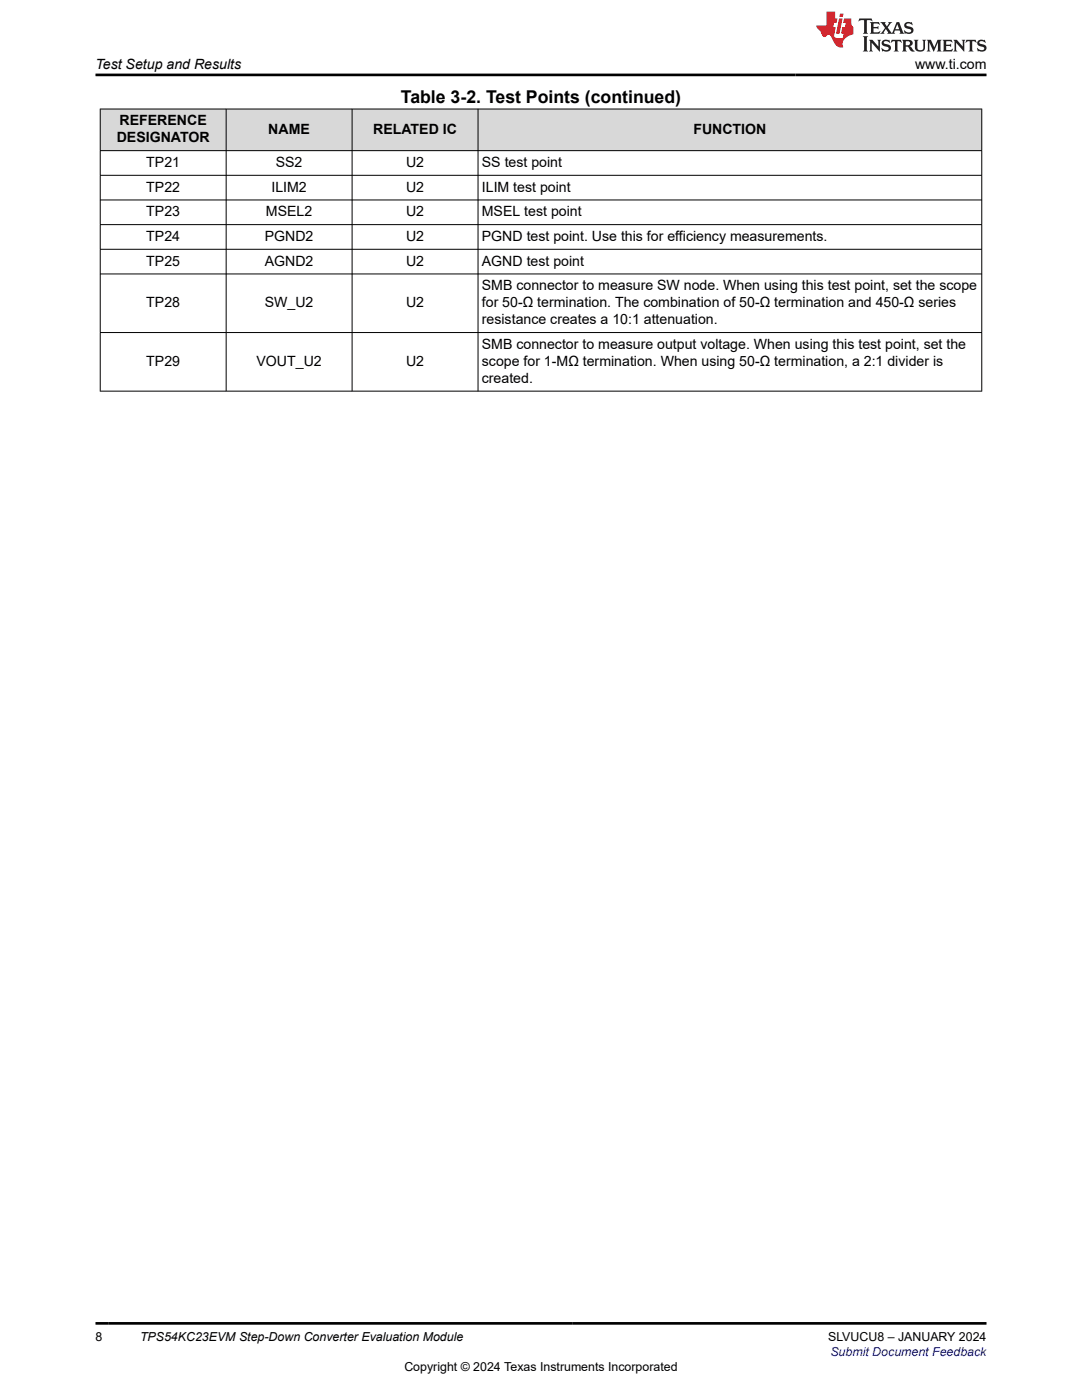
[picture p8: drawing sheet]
<svg xmlns="http://www.w3.org/2000/svg" width="216mm" height="279mm" viewBox="0 0 216 279" stroke-linecap="round" stroke-linejoin="round" font-family="sans-serif">
<defs><g id="words">
<text font-size="3.5" x="80" y="20.6">Table 3-2. Test Points (continued)</text>
<g font-size="2.8">
<text x="19" y="13.8">Test Setup and Results</text>
<text x="182.6" y="13.8">www.ti.com</text>
<text x="23.3" y="28.4">DESIGNATOR</text>
<text x="23.9" y="25">REFERENCE</text>
<text x="53.5" y="26.7">NAME</text>
<text x="74.5" y="26.7">RELATED IC</text>
<text x="138.4" y="26.7">FUNCTION</text>
<text x="29.2" y="33.3">TP21</text>
<text x="55" y="33.3">SS2</text>
<text x="81" y="33.3">U2</text>
<text x="96.2" y="33.3">SS test point</text>
<text x="29.2" y="38.3">TP22</text>
<text x="54.2" y="38.3">ILIM2</text>
<text x="81" y="38.3">U2</text>
<text x="96.2" y="38.3">ILIM test point</text>
<text x="29.2" y="43.2">TP23</text>
<text x="53.1" y="43.2">MSEL2</text>
<text x="81" y="43.2">U2</text>
<text x="96.2" y="43.2">MSEL test point</text>
<text x="29.2" y="48.1">TP24</text>
<text x="29.2" y="53">TP25</text>
<text x="52.8" y="48.1">PGND2</text>
<text x="52.8" y="53">AGND2</text>
<text x="81" y="48.1">U2</text>
<text x="81" y="53">U2</text>
<text x="96.2" y="48.1">PGND test point. Use this for efficiency measurements.</text>
<text x="96.2" y="53">AGND test point</text>
<text x="96.2" y="57.9">SMB connector to measure SW node. When using this test point, set the scope</text>
<text x="29.2" y="61.3">TP28</text>
<text x="52.8" y="61.3">SW_U2</text>
<text x="81" y="61.3">U2</text>
<text x="96.2" y="61.3">for 50-Ω termination. The combination of 50-Ω termination and 450-Ω series</text>
<text x="96.2" y="64.7">resistance creates a 10:1 attenuation.</text>
<text x="96.2" y="69.6">SMB connector to measure output voltage. When using this test point, set the</text>
<text x="29.2" y="73">TP29</text>
<text x="51.2" y="73">VOUT_U2</text>
<text x="81" y="73">U2</text>
<text x="96.2" y="73">scope for 1-MΩ termination. When using 50-Ω termination, a 2:1 divider is</text>
<text x="96.2" y="76.4">created.</text>
</g>
<g font-size="2.5">
<text x="19" y="267.6">8</text>
<text x="27.9" y="267.6">TPS54KC23EVM Step-Down Converter Evaluation Module</text>
<text x="165.2" y="267.6">SLVUCU8 – JANUARY 2024</text>
<text x="80.7" y="273.5">Copyright © 2024 Texas Instruments Incorporated</text>
</g>
<text font-size="2.5" fill="#00f" x="165.7" y="270.6">Submit Document Feedback</text>
</g></defs>
<g fill="#d8d8d8">
<path d="M20 21.8h175.9v8.3h-175.9z" fill-rule="evenodd"/>
<path d="M20.1 21.8h25v8.2h-25z" fill-rule="evenodd"/>
<path d="M45.2 21.8h25v8.2h-25z" fill-rule="evenodd"/>
<path d="M70.3 21.8h25v8.2h-25z" fill-rule="evenodd"/>
<path d="M95.4 21.8h100.4v8.2h-100.4z" fill-rule="evenodd"/>
</g>
<g fill="none" stroke="#000" stroke-width=".2">
<path d="M19.9 21.8h176.1M19.9 30.1h176.1M19.9 35h176.1M19.9 39.9h176.1M20 21.7v56.4M45.1 21.7v56.4M70.3 21.7v56.4M95.4 21.7v56.4M195.9 21.7v56.4M19.9 44.8h176.1M19.9 49.8h176.1M19.9 54.7h176.1"/>
<path d="M19.9 66.4h176.1M19.9 78.1h176.1"/>
</g>
<path d="M171.5 3.7l-.2 .6 .5-.3h.6v.2v2.2l-.2 .3h1l-.2-.3v-2.2v-.2h.5l.5 .3-.1-.6zM173.6 4.4l.2 .4v1.6l-.2 .3h1.9l.1-.6a1.08 1.08 0 0 1-1.3 .2v-.6h.6l.4 .1v-.6l-.4 .2h-.6v-.6l.2-.1a1 1 0 0 1 1 .3l-.1-.6zM175.7 4.4l.9 1.2-1 1.1h.9l-.2-.2 .5-.7 .4 .7-.2 .2h1.6l-.2-.2 .2-.4h.9l.1 .4-.1 .2h.9l-.2-.3-.8-2h-.5l-.9 2.2-.9-1.1 .9-1.1h-.8l.2 .2-.4 .7-.4-.7 .2-.2zM179 4.8l.4 1h-.7zM180.7 4.6a.65 .65 0 0 0-.2 .7 .65 .65 0 0 0 .6 .4l.6 .2 .1 .2a.79 .79 0 0 1-.7 .4 .79 .79 0 0 1-.7-.5l.1 .7 .2-.1a.93 .93 0 0 0 1.1 .1 .93 .93 0 0 0 .4-.9 1.46 1.46 0 0 0-1.2-.6l-.1-.4a1.09 1.09 0 0 1 1.2 .2l-.2-.6-.1 .1-.5-.1zM172.2 7.2l.2 .4v2.3l-.2 .4h1l-.2-.4v-2.3l.2-.4zM173.4 7.9l.2 .4v1.6l-.2 .4h.8l-.3-.4 .1-1.4 1.6 1.8v-2l.2-.4h-.7l.1 .3 .1 1.1-1.2-1.4zM176.2 8.1a.65 .65 0 0 0-.2 .7 .65 .65 0 0 0 .6 .4l.6 .2 .1 .3a.79 .79 0 0 1-.7 .3 .79 .79 0 0 1-.7-.5l.1 .8 .2-.1a.93 .93 0 0 0 1.1 0 .93 .93 0 0 0 .4-.9 1.46 1.46 0 0 0-1.2-.6l-.1-.4a1.09 1.09 0 0 1 1.2 .2l-.1-.6-.2 .1-.5-.1zM177.9 7.9l-.1 .7a.63 .63 0 0 1 .8-.4v1.7l-.3 .4h1l-.2-.4v-1.7a.66 .66 0 0 1 .8 .4l-.1-.7zM180 7.9l.2 .4v1.6l-.2 .4h1l-.2-.2-.1-.8 .5 .1 .1 .1a.79 .79 0 0 0 1.2 .7l-1-1a.61 .61 0 0 0 .6-.6 .61 .61 0 0 0-.5-.6zM180.8 8.3l.1-.1a.47 .47 0 0 1 .5 .1 .47 .47 0 0 1 .1 .5l-.1 .2h-.7zM182.3 7.9l.2 .3a2.27 2.27 0 0 0 .4 1.9 1.04 1.04 0 0 0 1.7-.6v-1.3l.2-.3h-.8l.2 .4v1.2a.6 .6 0 0 1-.6 .5 .6 .6 0 0 1-.6-.5v-1.2l.3-.4zM184.9 7.9l.2 .4v1.6l-.2 .4h.8l-.3-.4v-1.5l.9 1.9 .9-1.9v1.5l-.3 .4h1l-.2-.4v-1.6l.2-.4h-.8l-.7 1.6-.6-1.6zM188.1 7.9l.2 .4v1.6l-.2 .4h1.9l.1-.6a1.09 1.09 0 0 1-1.3 .1v-.6h.6l.4 .2v-.7l-.4 .2h-.6v-.5l.2-.2a1.01 1.01 0 0 1 1 .3l-.1-.6zM190.2 7.9l.3 .4v1.6l-.3 .4h.8l-.2-.4v-1.4l1.6 1.8v-2l.2-.4h-.7l.2 .3v1.1l-1.2-1.4zM192.8 7.9l-.1 .7a.63 .63 0 0 1 .8-.4v1.7l-.3 .4h1l-.2-.4v-1.7a.66 .66 0 0 1 .8 .4l-.1-.7zM195.2 8.1a.65 .65 0 0 0-.2 .7 .65 .65 0 0 0 .6 .4l.6 .2 .2 .3a.79 .79 0 0 1-.7 .3 .79 .79 0 0 1-.7-.5l.1 .8 .2-.1a.93 .93 0 0 0 1 0 .93 .93 0 0 0 .5-.9 1.46 1.46 0 0 0-1.3-.6v-.4a1.09 1.09 0 0 1 1.2 .2l-.2-.6-.2 .1-.5-.1z" fill="#231f20"/>
<path d="M164.9 2.3v2.8h-2l.1 .4 .8 .9a.95 .95 0 0 0 1 .9 .59 .59 0 0 1 .5-.3 .59 .59 0 0 1 .5 .3l.4 .8a1.59 1.59 0 0 0 2.1 1.3 1.61 1.61 0 0 1 1-2.2l1-.4-.1-1.4a1.59 1.59 0 0 1-.3-1.7h-1.5l-.2 .9h.6l-.2 .8h-.5l-.2 1v.3h.4l-.1 .9h-.7a.73 .73 0 0 1-1-.6l.3-1.6h-.5l.1-.8h.5l.2-.9h-.5v-1.4zM167.4 3.7l-.6 3h.7l.6-3zM167.6 2.7l-.1 .7h.7l.1-.7z" fill="#ed1c24"/>
<path d="M19 15h177.8M19 264.1h177.8" fill="none" stroke="#000" stroke-width=".53"/>
<use href="#words"/>
</svg>
